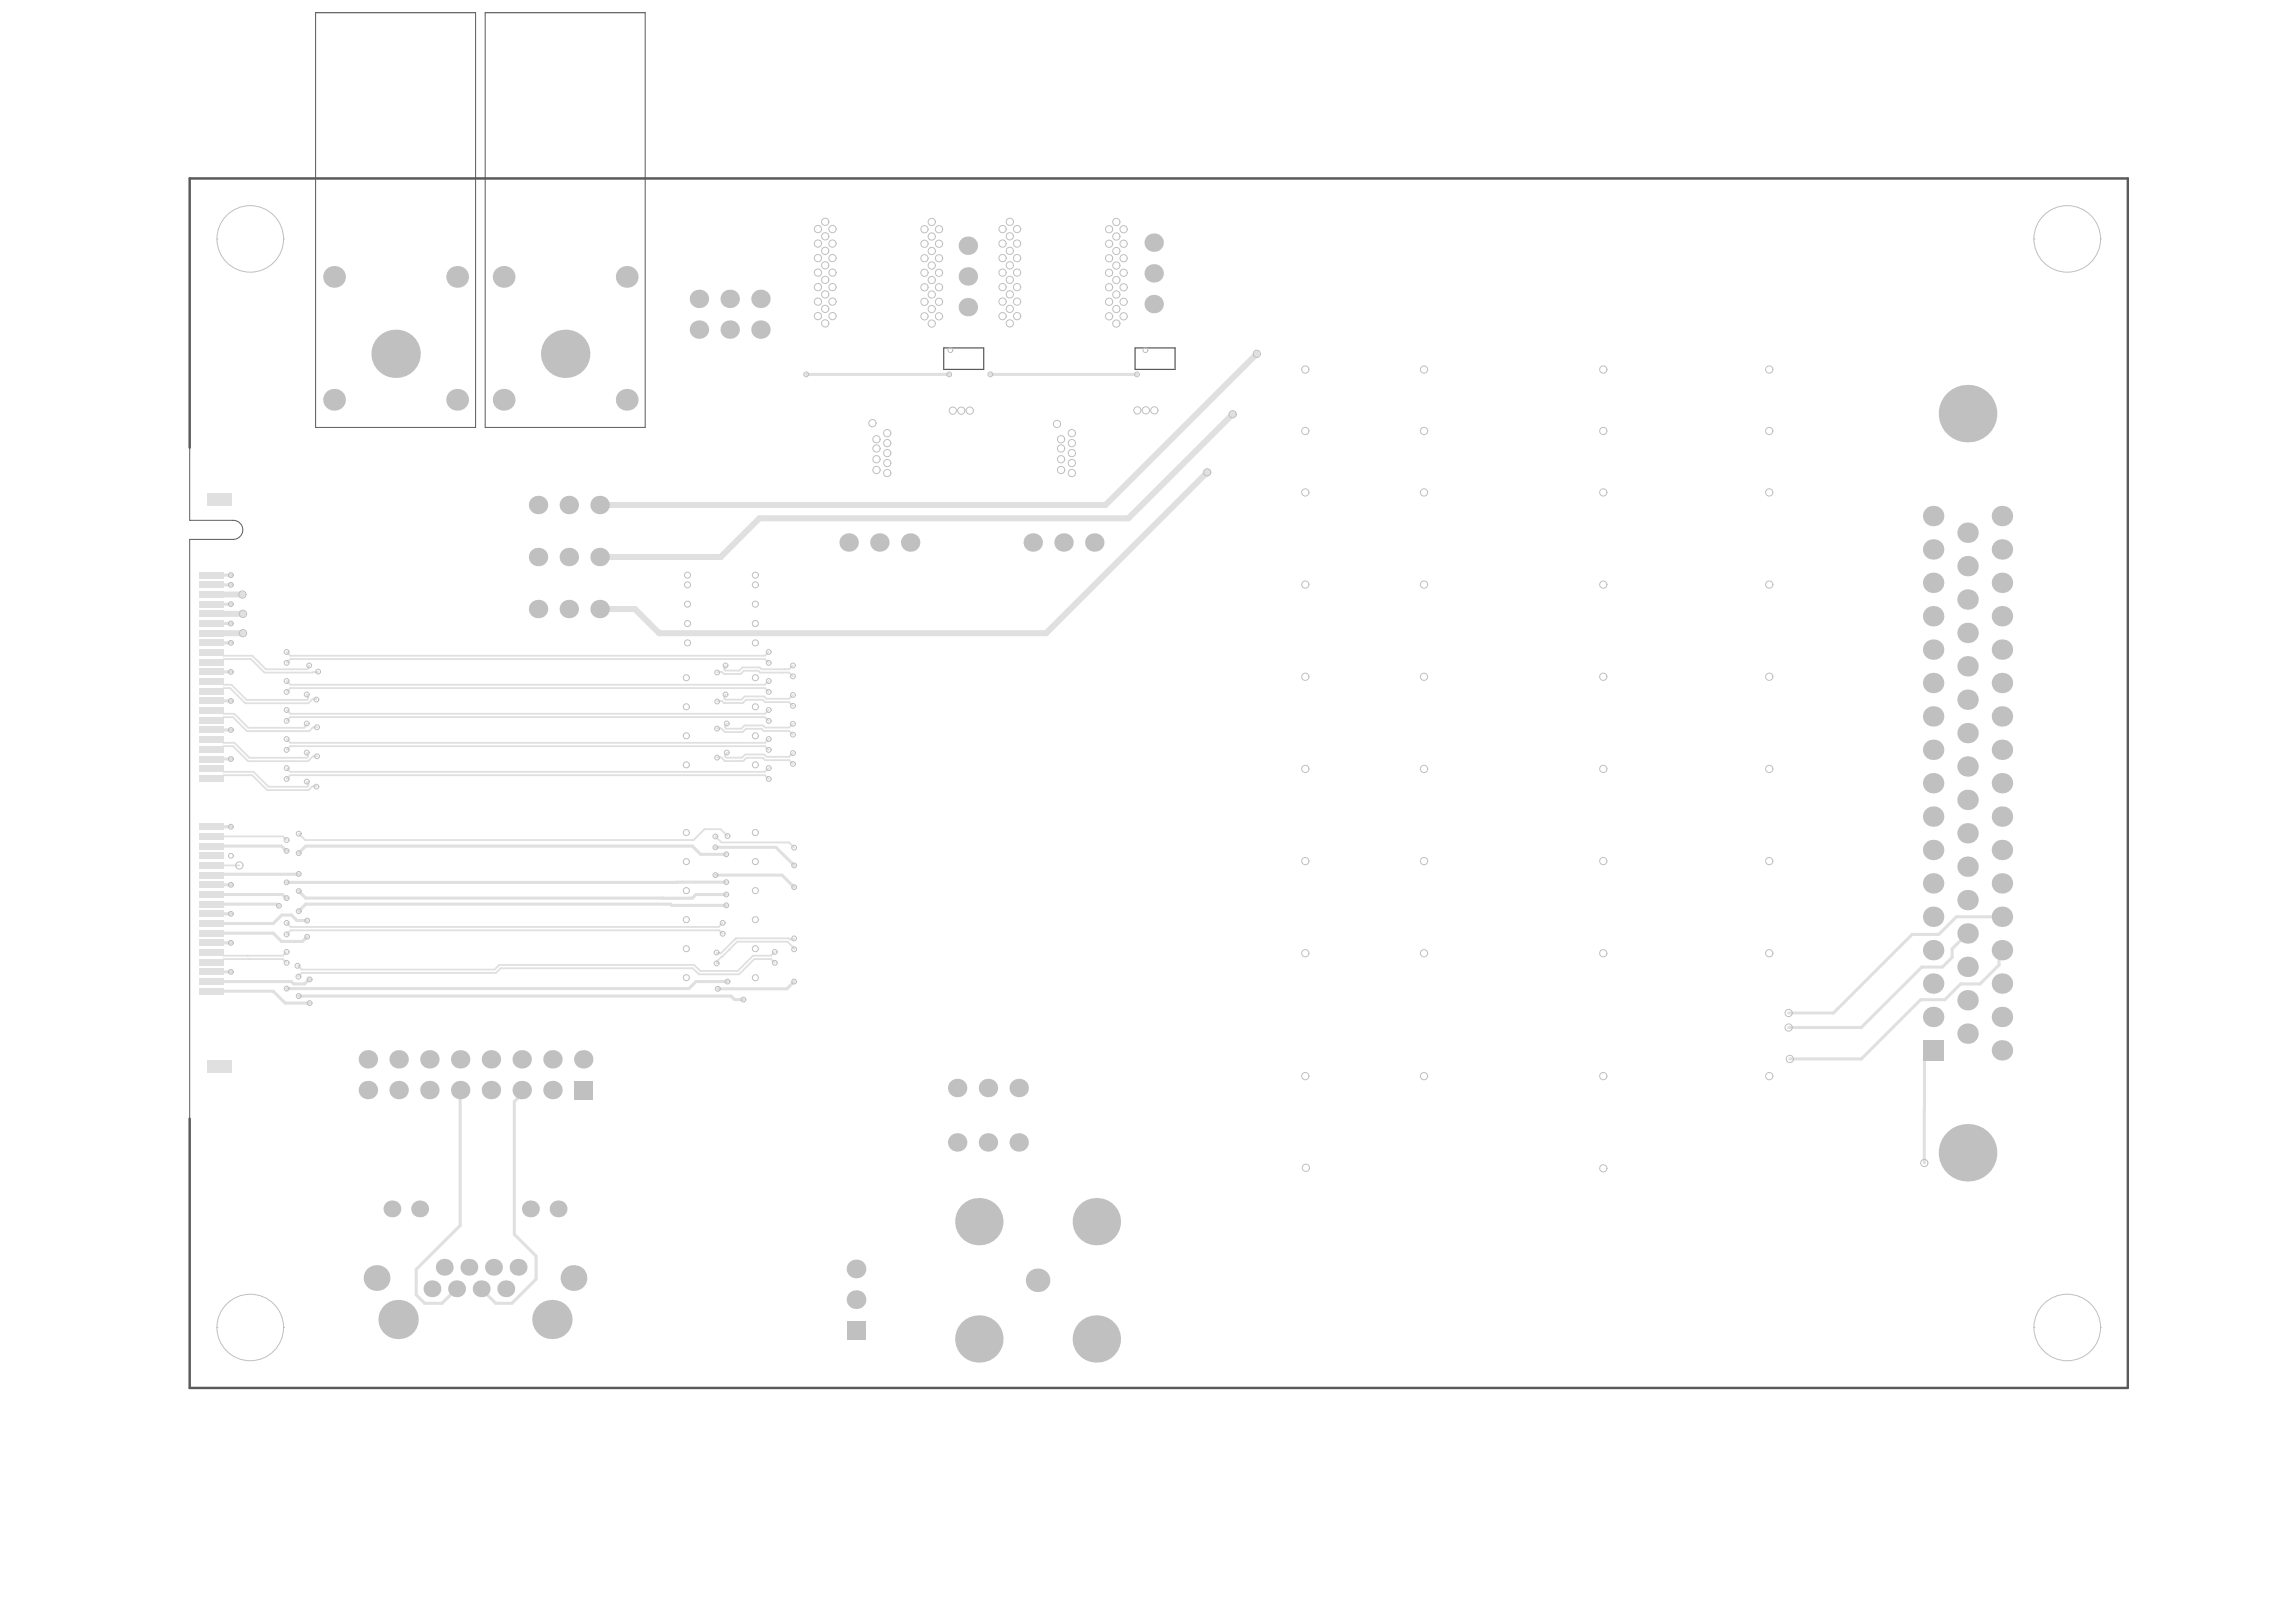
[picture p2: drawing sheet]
<svg xmlns="http://www.w3.org/2000/svg" width="297mm" height="210mm" viewBox="0 0 297 210" stroke-linecap="round" stroke-linejoin="round" font-family="sans-serif">
<path d="M40.8 1.6v53.7h20.7v-53.7M62.8 1.6v53.7h20.7v-53.7" fill="none" stroke="#5a5a5a" stroke-width=".13"/>
<path d="M40.8 1.6h20.7M62.8 1.6h20.7M122.1 45h5.2v2.8h-5.2zM146.9 45h5.1v2.8h-5.1z" fill="none" stroke="#5a5a5a" stroke-width=".16"/>
<path d="M27.4 79.4h4M156.2 61.1l-20.9 20.8M27.4 81.9h4" fill="none" stroke="#e0e0e0" stroke-width=".78"/>
<path d="M259 118.6h-5.9l-2.3 2.3h-3.4l-10.2 10.2h-5.8M250.1 135.9l-1.1 1.2v13.4M254.5 120.8l-1.9 2v1.1l-1.3 1.2h-2.7l-7.8 7.9h-9.4M259 123l-.4 .3v1.6l-2.4 2.4h-2.5l-2.1 2.1h-3.1l-7.7 7.6h-9.2M59.5 141.1v17.5l-5.7 5.7v3.3l1.1 1.1h2.3l1.9-1.9M67.5 141.1v.5l-1 1v17.1l2.9 2.9v2.9l-3.2 3.2h-2.1l-1.8-1.9" fill="none" stroke="#e0e0e0" stroke-width=".4"/>
<circle cx="156.2" cy="61.1" r=".39" fill="#e0e0e0"/>
<path d="M159.5 53.6l-13.5 13.5" fill="none" stroke="#e0e0e0" stroke-width=".78"/>
<circle cx="159.5" cy="53.6" r=".39" fill="#e0e0e0"/>
<path d="M162.6 45.8l-19.6 19.6h-65.4M77.6 78.8h4.5l3.2 3.1h50M146 67.1h-47.8l-5 5h-15.6" fill="none" stroke="#e0e0e0" stroke-width=".78"/>
<path d="M27.4 125.8h2.5M40.1 126.7l-.7 .6h-1.4l-.3-.3h-10.3M90 127l-.9 .9h-52" fill="none" stroke="#e0e0e0" stroke-width=".4"/>
<path d="M38.5 125l.5 .5h25l.6-.6h25.2l.8 .8M90.4 126.1l-.8-.8h-24.8l-.6 .6h-25.2l-.4 .5" fill="none" stroke="#e0e0e0" stroke-width=".23"/>
<circle cx="29.9" cy="125.8" r=".2" fill="#e0e0e0"/>
<path d="M27.4 125.8h.1M27.4 122h2.5" fill="none" stroke="#e0e0e0" stroke-width=".4"/>
<circle cx="29.9" cy="122" r=".2" fill="#e0e0e0"/>
<path d="M27.4 122h.1" fill="none" stroke="#e0e0e0" stroke-width=".4"/>
<circle cx="29.9" cy="118.3" r=".2" fill="#e0e0e0"/>
<path d="M27.4 118.3h.1M27.4 118.3h2.5M27.4 114.5h2.5" fill="none" stroke="#e0e0e0" stroke-width=".4"/>
<circle cx="29.9" cy="114.5" r=".2" fill="#e0e0e0"/>
<path d="M27.4 114.5h.1M27.4 107h2.5" fill="none" stroke="#e0e0e0" stroke-width=".4"/>
<circle cx="29.9" cy="107" r=".2" fill="#e0e0e0"/>
<path d="M27.4 98.2h.1M27.4 98.2h2.5M27.4 107h.1" fill="none" stroke="#e0e0e0" stroke-width=".4"/>
<circle cx="29.9" cy="98.2" r=".2" fill="#e0e0e0"/>
<path d="M27.4 94.5h2.5" fill="none" stroke="#e0e0e0" stroke-width=".4"/>
<circle cx="29.9" cy="94.5" r=".2" fill="#e0e0e0"/>
<path d="M27.4 90.7h.1M27.4 94.5h.1M27.4 90.7h2.5" fill="none" stroke="#e0e0e0" stroke-width=".4"/>
<circle cx="29.9" cy="90.7" r=".2" fill="#e0e0e0"/>
<path d="M27.4 87h2.5" fill="none" stroke="#e0e0e0" stroke-width=".4"/>
<circle cx="29.9" cy="87" r=".2" fill="#e0e0e0"/>
<path d="M27.4 83.2h.1M27.4 87h.1M27.4 83.2h2.5" fill="none" stroke="#e0e0e0" stroke-width=".4"/>
<g fill="#e0e0e0">
<circle cx="29.9" cy="83.2" r=".2"/>
<circle cx="29.9" cy="80.7" r=".2"/>
</g>
<path d="M27.4 78.2h.1M27.4 78.2h2.5M27.4 80.7h.1M27.4 80.7h2.5" fill="none" stroke="#e0e0e0" stroke-width=".4"/>
<circle cx="29.9" cy="78.2" r=".2" fill="#e0e0e0"/>
<path d="M27.4 75.7h2.5M27.4 75.7h.1" fill="none" stroke="#e0e0e0" stroke-width=".4"/>
<g fill="#e0e0e0">
<circle cx="29.9" cy="75.7" r=".2"/>
<circle cx="29.9" cy="74.4" r=".2"/>
</g>
<g fill="none" stroke="#e0e0e0" stroke-width=".4">
<path d="M104.3 48.4h18.5M128.1 48.4h19M27.4 74.4h.1M27.4 74.4h2.5M27.4 109.5h.1M27.4 117h8.4l.3 .2M27.4 115.8h9.1l.6 .4M27.4 109.5h9l.7 .6M38.6 115.3l1 .9h49.6h.4l.4-.4h4M38.6 113.1h-11.1l-.1 .1M38.6 110.4l1-.9h50l1 1.1h3.4M39.7 119.1h-1.3l-.7-.7h-1.3l-1 1.1h-8"/>
<path d="M92.6 113.2h8.6l1.5 1.6M92.6 109.6h7.8l2.3 2.4M94 117.2h-7.1l-.1-.2h-47.2l-1 .9M94 114.2h-56.9M27.4 128.3h8l1.5 1.5h3.2M27.4 120.8h8l1 1h2.7l.6-.6M38.6 128.9h56l.4 .5h1.2M90 127h4.1M102.7 127l-.9 1h-8.9"/>
</g>
<path d="M27.4 76.9h4" fill="none" stroke="#e0e0e0" stroke-width=".78"/>
<g fill="none" stroke="#e0e0e0" stroke-width=".23">
<path d="M27.4 99.5h1.1l.4 .4h3.9l1.9 1.9h5l.2-.1v-.2l-.2-.4M27.4 88.2h1.1l.4 .4h1l2 2h7.8l.2-.2v-.2l-.2-.3M27.4 92h1.1l.4 .4h1.4l1.8 1.8h7.3l.3-.6M27.4 95.7h1.1l.4 .4h1.4l2 2h7.4l.1-.2v-.3l-.1-.2M27.4 97h1.1l.4-.4h1.2l2 1.9h7.8l.6-.6h.5M27.4 93.2h1.1l.4-.4h1.2l1.8 1.8h8.1l.5-.5h.5M27.4 84.4h1.1l.4 .5h3.7l1.8 1.7h5.3l.2-.2 .1-.3M27.4 85.7h1.1l.4-.4h3.6l1.7 1.7h6.2l.8-.1M27.4 89.5h1.1l.4-.5h.9l1.9 2h8.2l.5-.5h.5M37.1 99.4l.5 .5h61.4l.4-.5M37.1 97l.5-.4h61.4l.4 .4M37.1 95.6l.5 .5h61.4l.4-.5"/>
<path d="M37.1 93.3l.5-.5h61.4l.4 .5M37.1 91.9l.5 .5h61.4l.4-.5M37.1 89.5l.5-.5h61.4l.4 .5M37.1 88.1l.5 .5h61.4l.4-.5M37.1 85.8l.5-.5h61.4l.4 .5M37.1 84.4l.5 .5h61.4l.4-.5M92.8 98h.5l.5 .5h2.4l.4-.4h2.1l.3 .3h3.1l.5 .5M92.8 94.3l.5-.1 .5 .5h2.3l.4-.4h2l.3 .3h3.3l.5 .5M92.8 87h.6l.3 .2h2.1l.4-.4h1.9l.2 .2h3.8l.5 .5M92.8 90.8l.6-.1 .3 .3h2.4l.4-.4h2.2l.3 .3h3.1l.5 .4M93.9 86.1l-.2 .3v.2l.1 .2h1.8l.5-.4h2.2l.2 .2h3.6l.5-.5M93.9 89.9l-.2 .2v.3l.1 .1h2.1l.4-.4h2.6l.3 .3h2.9l.5-.5"/>
<path d="M94 97.4l-.2 .3v.2l.2 .2h2l.4-.5h2.5l.3 .3h2.9l.5-.4M94 93.6l-.2 .3v.3l.2 .1h1.9l.4-.4h2.4l.3 .3h3.1l.5-.5M101.5 86.6h.1M27.4 108.2h9.2l.5 .5M27.4 112h3.6M27.4 100.7h1.1l.4-.4h3.7l2 1.9h5.3l.5-.4h.5M37.1 108.7h.1M37.1 119.4h.1M37.1 119.4l.5 .6h55.4l.5-.6M37.1 100.8l.5-.5h61.4l.4 .5M38.6 107.9l.9 .8h50.2l1.4-1.4h2.1l.9 .9M92.6 108.2h.1"/>
<path d="M92.6 108.2l.7 .8h8.8l.6 .7M27.4 124.5h1.1l.4-.4h7.7l.5 .5M32 123.7h.1M32.2 124.1h.1M37.1 120.9h.1M37.1 123.2l-.5 .5h-7.7l-.4-.4h-1.1M93.5 120.8l-.5-.4h-55.4l-.5 .5M94.3 122.9h.1M95.1 121.6h.1M100.2 123.2l-.5 .5h-2.3l-2 2h-4.8M100.2 124.6l-.5-.5h-2.1l-2 2h-5.2M102.5 122.5h.1"/>
<path d="M102.7 121.4v.1a.51 .51 0 0 1-.6-.1h-6.9l-2 2-.5-.1M102.7 122.8v-.1l-.8-.8h-6.5l-2.6 2.5-.1 .3"/>
</g>
<g fill="none" stroke="#c0c0c0" stroke-width=".13">
<circle cx="105.8" cy="37.2" r=".47"/>
<circle cx="105.8" cy="33.4" r=".47"/>
<circle cx="105.8" cy="31.5" r=".47"/>
<circle cx="105.8" cy="35.3" r=".47"/>
<circle cx="105.8" cy="39" r=".47"/>
<circle cx="105.8" cy="29.6" r=".47"/>
<circle cx="106.8" cy="28.7" r=".47"/>
<circle cx="106.8" cy="30.6" r=".47"/>
<circle cx="106.8" cy="40" r=".47"/>
<circle cx="106.8" cy="38.1" r=".47"/>
<circle cx="106.8" cy="36.2" r=".47"/>
<circle cx="106.8" cy="34.3" r=".47"/>
<circle cx="106.8" cy="32.5" r=".47"/>
<circle cx="107.7" cy="37.2" r=".47"/>
<circle cx="107.7" cy="33.4" r=".47"/>
<circle cx="107.7" cy="31.5" r=".47"/>
<circle cx="107.7" cy="35.3" r=".47"/>
<circle cx="107.7" cy="39" r=".47"/>
<circle cx="107.7" cy="29.6" r=".47"/>
<circle cx="119.6" cy="33.4" r=".47"/>
<circle cx="119.6" cy="35.3" r=".47"/>
<circle cx="119.6" cy="37.2" r=".47"/>
<circle cx="119.6" cy="31.5" r=".47"/>
<circle cx="119.6" cy="39.1" r=".47"/>
<circle cx="119.6" cy="29.7" r=".47"/>
<circle cx="120.5" cy="38.1" r=".47"/>
<circle cx="120.5" cy="28.7" r=".47"/>
<circle cx="120.5" cy="30.6" r=".47"/>
<circle cx="120.5" cy="40" r=".47"/>
<circle cx="120.5" cy="32.5" r=".47"/>
<circle cx="120.5" cy="34.4" r=".47"/>
<circle cx="120.5" cy="36.2" r=".47"/>
<circle cx="121.5" cy="33.4" r=".47"/>
<circle cx="121.5" cy="35.3" r=".47"/>
<circle cx="121.5" cy="37.2" r=".47"/>
<circle cx="121.5" cy="39.1" r=".47"/>
<circle cx="121.5" cy="31.5" r=".47"/>
<circle cx="121.5" cy="29.7" r=".47"/>
<circle cx="129.7" cy="37.2" r=".47"/>
<circle cx="129.7" cy="33.4" r=".47"/>
<circle cx="129.7" cy="31.5" r=".47"/>
<circle cx="129.7" cy="35.3" r=".47"/>
<circle cx="129.7" cy="39" r=".47"/>
<circle cx="129.7" cy="29.6" r=".47"/>
<circle cx="130.6" cy="28.7" r=".47"/>
<circle cx="130.6" cy="30.6" r=".47"/>
<circle cx="130.6" cy="40" r=".47"/>
<circle cx="130.6" cy="38.1" r=".47"/>
<circle cx="130.6" cy="36.2" r=".47"/>
<circle cx="130.6" cy="34.3" r=".47"/>
<circle cx="130.6" cy="32.5" r=".47"/>
<circle cx="131.6" cy="37.2" r=".47"/>
<circle cx="131.6" cy="33.4" r=".47"/>
<circle cx="131.6" cy="31.5" r=".47"/>
<circle cx="131.6" cy="35.3" r=".47"/>
<circle cx="131.6" cy="39" r=".47"/>
<circle cx="131.6" cy="29.6" r=".47"/>
<circle cx="143.5" cy="33.4" r=".47"/>
<circle cx="143.5" cy="35.3" r=".47"/>
<circle cx="143.5" cy="37.2" r=".47"/>
<circle cx="143.5" cy="39.1" r=".47"/>
<circle cx="143.5" cy="31.5" r=".47"/>
<circle cx="143.5" cy="29.7" r=".47"/>
<circle cx="144.4" cy="38.1" r=".47"/>
<circle cx="144.4" cy="28.7" r=".47"/>
<circle cx="144.4" cy="30.6" r=".47"/>
<circle cx="144.4" cy="40" r=".47"/>
<circle cx="144.4" cy="32.5" r=".47"/>
<circle cx="144.4" cy="34.4" r=".47"/>
<circle cx="144.4" cy="36.2" r=".47"/>
<circle cx="145.4" cy="33.4" r=".47"/>
<circle cx="145.4" cy="35.3" r=".47"/>
<circle cx="145.4" cy="37.2" r=".47"/>
<circle cx="145.4" cy="39.1" r=".47"/>
<circle cx="145.4" cy="31.5" r=".47"/>
<circle cx="145.4" cy="29.7" r=".47"/>
<circle cx="104.3" cy="48.4" r=".31"/>
<circle cx="105.8" cy="40.9" r=".47"/>
<circle cx="106.8" cy="41.9" r=".47"/>
<circle cx="107.7" cy="40.9" r=".47"/>
<circle cx="112.9" cy="54.8" r=".47"/>
<circle cx="113.4" cy="56.8" r=".47"/>
<circle cx="113.4" cy="59.4" r=".47"/>
<circle cx="113.4" cy="58" r=".47"/>
<circle cx="114.8" cy="56.1" r=".47"/>
<circle cx="114.8" cy="58.6" r=".47"/>
<circle cx="114.8" cy="57.3" r=".47"/>
<circle cx="114.8" cy="59.9" r=".47"/>
<circle cx="119.6" cy="40.9" r=".47"/>
<circle cx="120.5" cy="41.9" r=".47"/>
<circle cx="121.5" cy="40.9" r=".47"/>
<circle cx="122.8" cy="48.4" r=".31"/>
<circle cx="123" cy="45.3" r=".31"/>
<circle cx="123.3" cy="53.1" r=".47"/>
<circle cx="124.4" cy="53.1" r=".47"/>
<circle cx="125.5" cy="53.1" r=".47"/>
<circle cx="128.1" cy="48.4" r=".31"/>
<circle cx="129.7" cy="40.9" r=".47"/>
<circle cx="130.6" cy="41.9" r=".47"/>
<circle cx="131.6" cy="40.9" r=".47"/>
<circle cx="136.7" cy="54.9" r=".47"/>
<circle cx="137.3" cy="56.8" r=".47"/>
<circle cx="137.3" cy="59.4" r=".47"/>
<circle cx="137.3" cy="58" r=".47"/>
<circle cx="138.7" cy="56.1" r=".47"/>
<circle cx="138.7" cy="58.6" r=".47"/>
<circle cx="138.7" cy="57.3" r=".47"/>
<circle cx="138.7" cy="59.9" r=".47"/>
<circle cx="143.5" cy="40.9" r=".47"/>
<circle cx="144.4" cy="41.9" r=".47"/>
<circle cx="145.4" cy="40.9" r=".47"/>
<circle cx="147.1" cy="48.4" r=".31"/>
<circle cx="147.1" cy="53.1" r=".47"/>
<circle cx="148.2" cy="45.3" r=".31"/>
<circle cx="148.2" cy="53.1" r=".47"/>
<circle cx="149.3" cy="53.1" r=".47"/>
<circle cx="159.5" cy="53.6" r=".47"/>
<circle cx="162.6" cy="45.8" r=".47"/>
<circle cx="168.9" cy="55.8" r=".47"/>
<circle cx="168.9" cy="47.8" r=".47"/>
<circle cx="184.2" cy="55.8" r=".47"/>
<circle cx="184.2" cy="47.8" r=".47"/>
<circle cx="207.4" cy="55.8" r=".47"/>
<circle cx="207.4" cy="47.8" r=".47"/>
<circle cx="228.9" cy="55.8" r=".47"/>
<circle cx="228.9" cy="47.8" r=".47"/>
<circle cx="29.9" cy="74.4" r=".31"/>
<circle cx="29.9" cy="78.2" r=".31"/>
<circle cx="29.9" cy="75.7" r=".31"/>
<circle cx="31.4" cy="76.9" r=".47"/>
<circle cx="31.4" cy="79.4" r=".47"/>
<circle cx="88.9" cy="75.7" r=".39"/>
<circle cx="88.9" cy="78.2" r=".39"/>
<circle cx="88.9" cy="74.4" r=".39"/>
<circle cx="97.7" cy="75.7" r=".39"/>
<circle cx="97.7" cy="78.2" r=".39"/>
<circle cx="97.7" cy="74.4" r=".39"/>
<circle cx="113.4" cy="60.8" r=".47"/>
<circle cx="114.8" cy="61.2" r=".47"/>
<circle cx="137.3" cy="60.8" r=".47"/>
<circle cx="138.7" cy="61.2" r=".47"/>
<circle cx="156.2" cy="61.1" r=".47"/>
<circle cx="168.9" cy="63.7" r=".47"/>
<circle cx="168.9" cy="75.7" r=".47"/>
<circle cx="184.2" cy="63.7" r=".47"/>
<circle cx="184.2" cy="75.7" r=".47"/>
<circle cx="207.4" cy="63.7" r=".47"/>
<circle cx="207.4" cy="75.7" r=".47"/>
<circle cx="228.9" cy="63.7" r=".47"/>
<circle cx="228.9" cy="75.7" r=".47"/>
<circle cx="29.9" cy="98.2" r=".31"/>
<circle cx="29.9" cy="90.7" r=".31"/>
<circle cx="29.9" cy="80.7" r=".31"/>
<circle cx="29.9" cy="83.2" r=".31"/>
<circle cx="29.9" cy="94.5" r=".31"/>
<circle cx="29.9" cy="87" r=".31"/>
<circle cx="31.4" cy="81.9" r=".47"/>
<circle cx="37.1" cy="95.6" r=".31"/>
<circle cx="37.1" cy="85.8" r=".31"/>
<circle cx="37.1" cy="97" r=".31"/>
<circle cx="37.1" cy="89.5" r=".31"/>
<circle cx="37.1" cy="88.1" r=".31"/>
<circle cx="37.1" cy="91.9" r=".31"/>
<circle cx="37.1" cy="99.4" r=".31"/>
<circle cx="37.1" cy="93.3" r=".31"/>
<circle cx="37.1" cy="84.4" r=".31"/>
<circle cx="39.7" cy="93.6" r=".31"/>
<circle cx="39.7" cy="97.4" r=".31"/>
<circle cx="39.7" cy="89.9" r=".31"/>
<circle cx="40" cy="86.1" r=".31"/>
<circle cx="40.9" cy="90.5" r=".31"/>
<circle cx="41" cy="94.1" r=".31"/>
<circle cx="41" cy="97.9" r=".31"/>
<circle cx="41.2" cy="86.9" r=".31"/>
<circle cx="88.8" cy="99" r=".39"/>
<circle cx="88.8" cy="91.5" r=".39"/>
<circle cx="88.8" cy="95.2" r=".39"/>
<circle cx="88.8" cy="87.7" r=".39"/>
<circle cx="88.9" cy="83.2" r=".39"/>
<circle cx="88.9" cy="80.7" r=".39"/>
<circle cx="92.8" cy="98" r=".31"/>
<circle cx="92.8" cy="94.3" r=".31"/>
<circle cx="92.8" cy="87" r=".31"/>
<circle cx="92.8" cy="90.8" r=".31"/>
<circle cx="93.9" cy="86.1" r=".31"/>
<circle cx="93.9" cy="89.9" r=".31"/>
<circle cx="94" cy="93.6" r=".31"/>
<circle cx="94" cy="97.4" r=".31"/>
<circle cx="97.7" cy="83.2" r=".39"/>
<circle cx="97.7" cy="87.7" r=".39"/>
<circle cx="97.7" cy="91.5" r=".39"/>
<circle cx="97.7" cy="95.2" r=".39"/>
<circle cx="97.7" cy="99" r=".39"/>
<circle cx="97.7" cy="80.7" r=".39"/>
<circle cx="99.4" cy="95.6" r=".31"/>
<circle cx="99.4" cy="85.8" r=".31"/>
<circle cx="99.4" cy="97" r=".31"/>
<circle cx="99.4" cy="89.5" r=".31"/>
<circle cx="99.4" cy="88.1" r=".31"/>
<circle cx="99.4" cy="91.9" r=".31"/>
<circle cx="99.4" cy="99.4" r=".31"/>
<circle cx="99.4" cy="93.3" r=".31"/>
<circle cx="99.4" cy="84.4" r=".31"/>
<circle cx="102.6" cy="95.1" r=".31"/>
<circle cx="102.6" cy="91.3" r=".31"/>
<circle cx="102.6" cy="98.9" r=".31"/>
<circle cx="102.6" cy="89.9" r=".31"/>
<circle cx="102.6" cy="86.1" r=".31"/>
<circle cx="102.6" cy="93.7" r=".31"/>
<circle cx="102.6" cy="87.5" r=".31"/>
<circle cx="102.6" cy="97.5" r=".31"/>
<circle cx="168.9" cy="99.5" r=".47"/>
<circle cx="168.9" cy="87.6" r=".47"/>
<circle cx="184.2" cy="99.5" r=".47"/>
<circle cx="184.2" cy="87.6" r=".47"/>
<circle cx="207.4" cy="99.5" r=".47"/>
<circle cx="207.4" cy="87.6" r=".47"/>
<circle cx="228.9" cy="99.5" r=".47"/>
<circle cx="228.9" cy="87.6" r=".47"/>
<circle cx="29.9" cy="114.5" r=".31"/>
<circle cx="29.9" cy="118.3" r=".31"/>
<circle cx="29.9" cy="110.7" r=".31"/>
<circle cx="29.9" cy="107" r=".31"/>
<circle cx="31" cy="112" r=".47"/>
<circle cx="36.1" cy="117.2" r=".31"/>
<circle cx="37.1" cy="116.2" r=".31"/>
<circle cx="37.1" cy="100.8" r=".31"/>
<circle cx="37.1" cy="108.7" r=".31"/>
<circle cx="37.1" cy="110.1" r=".31"/>
<circle cx="37.1" cy="119.4" r=".31"/>
<circle cx="37.1" cy="114.2" r=".31"/>
<circle cx="38.6" cy="110.4" r=".31"/>
<circle cx="38.6" cy="115.3" r=".31"/>
<circle cx="38.6" cy="117.9" r=".31"/>
<circle cx="38.6" cy="113.1" r=".31"/>
<circle cx="38.6" cy="107.9" r=".31"/>
<circle cx="39.7" cy="101.1" r=".31"/>
<circle cx="39.7" cy="119.1" r=".31"/>
<circle cx="40.9" cy="101.8" r=".31"/>
<circle cx="88.8" cy="119" r=".39"/>
<circle cx="88.8" cy="115.3" r=".39"/>
<circle cx="88.8" cy="111.5" r=".39"/>
<circle cx="88.8" cy="107.7" r=".39"/>
<circle cx="92.6" cy="108.2" r=".31"/>
<circle cx="92.6" cy="109.6" r=".31"/>
<circle cx="92.6" cy="113.2" r=".31"/>
<circle cx="93.5" cy="119.4" r=".31"/>
<circle cx="94" cy="117.2" r=".31"/>
<circle cx="94" cy="114.2" r=".31"/>
<circle cx="94" cy="110.6" r=".31"/>
<circle cx="94" cy="115.8" r=".31"/>
<circle cx="94.1" cy="108.2" r=".31"/>
<circle cx="97.7" cy="107.7" r=".39"/>
<circle cx="97.7" cy="119" r=".39"/>
<circle cx="97.7" cy="111.5" r=".39"/>
<circle cx="97.7" cy="115.3" r=".39"/>
<circle cx="99.4" cy="100.8" r=".31"/>
<circle cx="102.7" cy="112" r=".31"/>
<circle cx="102.7" cy="114.8" r=".31"/>
<circle cx="102.7" cy="109.7" r=".31"/>
<circle cx="168.9" cy="111.4" r=".47"/>
<circle cx="184.2" cy="111.4" r=".47"/>
<circle cx="207.4" cy="111.4" r=".47"/>
<circle cx="228.9" cy="111.4" r=".47"/>
<circle cx="29.9" cy="122" r=".31"/>
<circle cx="29.9" cy="125.8" r=".31"/>
<circle cx="37.1" cy="123.2" r=".31"/>
<circle cx="37.1" cy="120.9" r=".31"/>
<circle cx="37.1" cy="124.6" r=".31"/>
<circle cx="37.1" cy="127.9" r=".31"/>
<circle cx="38.5" cy="125" r=".31"/>
<circle cx="38.6" cy="126.4" r=".31"/>
<circle cx="38.6" cy="128.9" r=".31"/>
<circle cx="39.7" cy="121.2" r=".31"/>
<circle cx="40.1" cy="129.8" r=".31"/>
<circle cx="40.1" cy="126.7" r=".31"/>
<circle cx="88.8" cy="122.8" r=".39"/>
<circle cx="88.8" cy="126.5" r=".39"/>
<circle cx="92.7" cy="123.3" r=".31"/>
<circle cx="92.7" cy="124.7" r=".31"/>
<circle cx="92.9" cy="128" r=".31"/>
<circle cx="93.5" cy="120.8" r=".31"/>
<circle cx="94.1" cy="127" r=".31"/>
<circle cx="96.2" cy="129.4" r=".31"/>
<circle cx="97.7" cy="122.8" r=".39"/>
<circle cx="97.7" cy="126.5" r=".39"/>
<circle cx="100.2" cy="124.6" r=".31"/>
<circle cx="100.2" cy="123.2" r=".31"/>
<circle cx="102.7" cy="122.8" r=".31"/>
<circle cx="102.7" cy="121.4" r=".31"/>
<circle cx="102.7" cy="127" r=".31"/>
<circle cx="168.9" cy="123.4" r=".47"/>
<circle cx="168.9" cy="139.3" r=".47"/>
<circle cx="184.2" cy="123.4" r=".47"/>
<circle cx="184.2" cy="139.3" r=".47"/>
<circle cx="207.4" cy="123.4" r=".47"/>
<circle cx="207.4" cy="139.3" r=".47"/>
<circle cx="228.9" cy="123.4" r=".47"/>
<circle cx="228.9" cy="139.3" r=".47"/>
<circle cx="231.4" cy="131.1" r=".47"/>
<circle cx="231.4" cy="133" r=".47"/>
<circle cx="231.6" cy="137" r=".47"/>
<circle cx="168.9" cy="151.1" r=".47"/>
<circle cx="207.4" cy="151.2" r=".47"/>
<circle cx="249" cy="150.5" r=".47"/>
</g>
<g fill="#c0c0c0">
<circle cx="125.2" cy="39.7" r="1.19"/>
<circle cx="125.2" cy="35.8" r="1.19"/>
<circle cx="125.2" cy="31.8" r="1.19"/>
<circle cx="67" cy="164" r="1.09"/>
<circle cx="67.5" cy="141.1" r="1.19"/>
<circle cx="67.5" cy="137.1" r="1.19"/>
<circle cx="68.6" cy="156.4" r="1.09"/>
<circle cx="74.2" cy="165.4" r="1.67"/>
<circle cx="72.2" cy="156.4" r="1.09"/>
<circle cx="71.4" cy="170.8" r="2.54"/>
<circle cx="65.4" cy="166.8" r="1.09"/>
<circle cx="71.5" cy="141.1" r="1.19"/>
<circle cx="71.5" cy="137.1" r="1.19"/>
<circle cx="75.5" cy="137.1" r="1.19"/>
</g>
<path d="M74.3 139.9h2.3v2.4h-2.3z" fill-rule="evenodd" fill="#c0c0c0"/>
<path d="M28.1 171.8h.1M28.1 171.8a4.3 4.3 0 0 0 4.3 4.3 4.3 4.3 0 0 0 4.3-4.3M28.1 171.8a4.3 4.3 0 0 1 4.3-4.3 4.3 4.3 0 0 1 4.3 4.3M36.7 171.8h.1" fill="none" stroke="#c0c0c0" stroke-width=".13"/>
<g fill="#c0c0c0">
<circle cx="51.5" cy="170.8" r="2.54"/>
<circle cx="62.3" cy="166.8" r="1.09"/>
<circle cx="59.1" cy="166.8" r="1.09"/>
<circle cx="55.9" cy="166.8" r="1.09"/>
<circle cx="48.7" cy="165.4" r="1.67"/>
<circle cx="63.8" cy="164" r="1.09"/>
<circle cx="60.7" cy="164" r="1.09"/>
<circle cx="57.5" cy="164" r="1.09"/>
<circle cx="54.3" cy="156.4" r="1.09"/>
<circle cx="50.7" cy="156.4" r="1.09"/>
<circle cx="63.5" cy="141.1" r="1.19"/>
<circle cx="59.5" cy="141.1" r="1.19"/>
<circle cx="55.6" cy="141.1" r="1.19"/>
<circle cx="51.6" cy="141.1" r="1.19"/>
<circle cx="47.6" cy="141.1" r="1.19"/>
<circle cx="63.5" cy="137.1" r="1.19"/>
<circle cx="59.5" cy="137.1" r="1.19"/>
<circle cx="55.6" cy="137.1" r="1.19"/>
<circle cx="51.6" cy="137.1" r="1.19"/>
<circle cx="47.6" cy="137.1" r="1.19"/>
<circle cx="98.4" cy="42.7" r="1.19"/>
<circle cx="98.4" cy="38.7" r="1.19"/>
<circle cx="94.4" cy="38.7" r="1.19"/>
<circle cx="94.4" cy="42.7" r="1.19"/>
<circle cx="90.4" cy="42.7" r="1.19"/>
<circle cx="90.4" cy="38.7" r="1.19"/>
<circle cx="81.1" cy="51.7" r="1.41"/>
<circle cx="81.1" cy="35.8" r="1.41"/>
<circle cx="77.6" cy="78.8" r="1.19"/>
<circle cx="77.6" cy="72.1" r="1.19"/>
<circle cx="77.6" cy="65.4" r="1.19"/>
<circle cx="73.6" cy="78.8" r="1.19"/>
<circle cx="73.6" cy="72.1" r="1.19"/>
<circle cx="73.6" cy="65.4" r="1.19"/>
<circle cx="73.1" cy="45.8" r="3.1"/>
<circle cx="69.6" cy="78.8" r="1.19"/>
<circle cx="69.6" cy="65.4" r="1.19"/>
<circle cx="69.6" cy="72.1" r="1.19"/>
<circle cx="65.2" cy="51.7" r="1.41"/>
<circle cx="65.2" cy="35.8" r="1.41"/>
<circle cx="59.1" cy="35.8" r="1.41"/>
<circle cx="59.1" cy="51.7" r="1.41"/>
<circle cx="51.2" cy="45.8" r="3.1"/>
<circle cx="43.2" cy="35.8" r="1.41"/>
<circle cx="43.2" cy="51.7" r="1.41"/>
</g>
<path d="M28.1 30.9h.1M28.1 30.9a4.3 4.3 0 0 0 4.3 4.3 4.3 4.3 0 0 0 4.3-4.3M28.1 30.9a4.3 4.3 0 0 1 4.3-4.3 4.3 4.3 0 0 1 4.3 4.3M36.7 30.9h.1" fill="none" stroke="#c0c0c0" stroke-width=".13"/>
<path d="M109.5 171h2.5v2.4h-2.5z" fill-rule="evenodd" fill="#c0c0c0"/>
<g fill="#c0c0c0">
<circle cx="123.8" cy="140.8" r="1.19"/>
<circle cx="110.7" cy="164.2" r="1.21"/>
<circle cx="110.7" cy="168.2" r="1.21"/>
</g>
<path d="M263.1 171.8a4.3 4.3 0 0 0 4.3 4.3 4.3 4.3 0 0 0 4.4-4.3M263.1 171.8a4.3 4.3 0 0 1 4.3-4.3 4.3 4.3 0 0 1 4.4 4.3M263.1 171.8h.1M271.8 171.8h.1" fill="none" stroke="#c0c0c0" stroke-width=".13"/>
<g fill="#c0c0c0">
<circle cx="259" cy="131.6" r="1.32"/>
<circle cx="259" cy="118.6" r="1.32"/>
<circle cx="259" cy="123" r="1.32"/>
<circle cx="259" cy="127.3" r="1.32"/>
<circle cx="259" cy="135.9" r="1.32"/>
<circle cx="254.5" cy="116.5" r="1.32"/>
<circle cx="259" cy="114.3" r="1.32"/>
<circle cx="254.5" cy="120.8" r="1.32"/>
<circle cx="254.5" cy="125.1" r="1.32"/>
<circle cx="254.5" cy="133.8" r="1.32"/>
<circle cx="254.5" cy="112.2" r="1.32"/>
<circle cx="254.5" cy="129.4" r="1.32"/>
<circle cx="250.1" cy="127.3" r="1.32"/>
<circle cx="250.1" cy="123" r="1.32"/>
<circle cx="250.1" cy="118.6" r="1.32"/>
<circle cx="250.1" cy="114.3" r="1.32"/>
<circle cx="250.1" cy="131.6" r="1.32"/>
<circle cx="254.5" cy="77.6" r="1.32"/>
<circle cx="254.5" cy="81.9" r="1.32"/>
<circle cx="259" cy="101.4" r="1.32"/>
<circle cx="259" cy="97" r="1.32"/>
<circle cx="259" cy="92.7" r="1.32"/>
<circle cx="259" cy="88.4" r="1.32"/>
<circle cx="254.5" cy="86.2" r="1.32"/>
<circle cx="254.5" cy="103.5" r="1.32"/>
<circle cx="254.5" cy="99.2" r="1.32"/>
<circle cx="254.5" cy="94.9" r="1.32"/>
<circle cx="254.5" cy="90.5" r="1.32"/>
<circle cx="259" cy="84.1" r="1.32"/>
<circle cx="259" cy="79.7" r="1.32"/>
<circle cx="250.1" cy="66.8" r="1.32"/>
<circle cx="254.5" cy="73.3" r="1.32"/>
<circle cx="250.1" cy="97" r="1.32"/>
<circle cx="250.1" cy="92.7" r="1.32"/>
<circle cx="250.1" cy="88.4" r="1.32"/>
<circle cx="250.1" cy="84.1" r="1.32"/>
<circle cx="250.1" cy="75.4" r="1.32"/>
<circle cx="250.1" cy="71.1" r="1.32"/>
<circle cx="250.1" cy="79.7" r="1.32"/>
<circle cx="254.5" cy="68.9" r="1.32"/>
<circle cx="254.5" cy="53.5" r="3.7"/>
<circle cx="131.8" cy="140.8" r="1.19"/>
<circle cx="127.8" cy="140.8" r="1.19"/>
<circle cx="250.1" cy="101.4" r="1.32"/>
<circle cx="250.1" cy="105.7" r="1.32"/>
<circle cx="250.1" cy="110" r="1.32"/>
<circle cx="254.5" cy="149.2" r="3.7"/>
<circle cx="254.5" cy="107.8" r="1.32"/>
<circle cx="259" cy="110" r="1.32"/>
<circle cx="259" cy="105.7" r="1.32"/>
<circle cx="259" cy="71.1" r="1.32"/>
<circle cx="259" cy="75.4" r="1.32"/>
<circle cx="259" cy="66.8" r="1.32"/>
<circle cx="141.6" cy="70.2" r="1.19"/>
<circle cx="137.6" cy="70.2" r="1.19"/>
<circle cx="133.6" cy="70.2" r="1.19"/>
<circle cx="109.8" cy="70.2" r="1.19"/>
<circle cx="117.8" cy="70.2" r="1.19"/>
<circle cx="113.8" cy="70.2" r="1.19"/>
<circle cx="149.3" cy="39.4" r="1.19"/>
</g>
<path d="M248.8 134.6h2.6v2.6h-2.6z" fill-rule="evenodd" fill="#c0c0c0"/>
<path d="M263.1 30.9a4.3 4.3 0 0 0 4.3 4.3 4.3 4.3 0 0 0 4.4-4.3M263.1 30.9a4.3 4.3 0 0 1 4.3-4.3 4.3 4.3 0 0 1 4.4 4.3M263.1 30.9h.1M271.8 30.9h.1" fill="none" stroke="#c0c0c0" stroke-width=".13"/>
<g fill="#c0c0c0">
<circle cx="149.3" cy="31.4" r="1.19"/>
<circle cx="149.3" cy="35.4" r="1.19"/>
<circle cx="141.8" cy="173.3" r="3.1"/>
<circle cx="123.8" cy="147.8" r="1.19"/>
<circle cx="141.8" cy="158.1" r="3.1"/>
<circle cx="134.2" cy="165.7" r="1.53"/>
<circle cx="131.8" cy="147.8" r="1.19"/>
<circle cx="127.8" cy="147.8" r="1.19"/>
<circle cx="126.6" cy="173.3" r="3.1"/>
<circle cx="126.6" cy="158.1" r="3.1"/>
</g>
<g fill="#e0e0e0">
<path d="M25.8 117.9h3.1v.7h-3.1z" fill-rule="evenodd"/>
<path d="M25.8 116.6h3.1v.8h-3.1z" fill-rule="evenodd"/>
<path d="M25.8 120.4h3.1v.8h-3.1z" fill-rule="evenodd"/>
<path d="M25.8 121.6h3.1v.8h-3.1z" fill-rule="evenodd"/>
<path d="M25.8 119.1h3.1v.8h-3.1z" fill-rule="evenodd"/>
<path d="M25.8 112.9h3.1v.7h-3.1z" fill-rule="evenodd"/>
<path d="M25.8 111.6h3.1v.8h-3.1z" fill-rule="evenodd"/>
<path d="M25.8 115.4h3.1v.7h-3.1z" fill-rule="evenodd"/>
<path d="M25.8 79h3.1v.8h-3.1z" fill-rule="evenodd"/>
<path d="M25.8 80.3h3.1v.8h-3.1z" fill-rule="evenodd"/>
<path d="M25.8 77.8h3.1v.8h-3.1z" fill-rule="evenodd"/>
<path d="M25.8 82.8h3.1v.8h-3.1z" fill-rule="evenodd"/>
<path d="M26.9 63.9h3.1v1.5h-3.1z" fill-rule="evenodd"/>
<path d="M25.8 126.6h3.1v.8h-3.1z" fill-rule="evenodd"/>
<path d="M25.8 81.6h3.1v.7h-3.1z" fill-rule="evenodd"/>
<path d="M25.8 127.9h3.1v.8h-3.1z" fill-rule="evenodd"/>
<path d="M25.8 76.5h3.1v.8h-3.1z" fill-rule="evenodd"/>
<path d="M26.9 137.3h3.1v1.5h-3.1z" fill-rule="evenodd"/>
<path d="M25.8 124.1h3.1v.8h-3.1z" fill-rule="evenodd"/>
<path d="M25.8 122.9h3.1v.8h-3.1z" fill-rule="evenodd"/>
<path d="M25.8 125.4h3.1v.8h-3.1z" fill-rule="evenodd"/>
<path d="M25.8 75.3h3.1v.8h-3.1z" fill-rule="evenodd"/>
<path d="M25.8 114.1h3.1v.8h-3.1z" fill-rule="evenodd"/>
<path d="M25.8 92.8h3.1v.8h-3.1z" fill-rule="evenodd"/>
<path d="M25.8 90.3h3.1v.8h-3.1z" fill-rule="evenodd"/>
<path d="M25.8 91.6h3.1v.8h-3.1z" fill-rule="evenodd"/>
<path d="M25.8 95.3h3.1v.8h-3.1z" fill-rule="evenodd"/>
<path d="M25.8 94.1h3.1v.8h-3.1z" fill-rule="evenodd"/>
<path d="M25.8 86.6h3.1v.7h-3.1z" fill-rule="evenodd"/>
<path d="M25.8 85.3h3.1v.8h-3.1z" fill-rule="evenodd"/>
<path d="M25.8 89.1h3.1v.7h-3.1z" fill-rule="evenodd"/>
<path d="M25.8 87.8h3.1v.8h-3.1z" fill-rule="evenodd"/>
<path d="M25.8 109.1h3.1v.8h-3.1z" fill-rule="evenodd"/>
<path d="M25.8 106.6h3.1v.8h-3.1z" fill-rule="evenodd"/>
<path d="M25.8 107.8h3.1v.8h-3.1z" fill-rule="evenodd"/>
<path d="M25.8 110.4h3.1v.7h-3.1z" fill-rule="evenodd"/>
<path d="M25.8 97.8h3.1v.8h-3.1z" fill-rule="evenodd"/>
<path d="M25.8 96.6h3.1v.8h-3.1z" fill-rule="evenodd"/>
<path d="M25.8 100.3h3.1v.8h-3.1z" fill-rule="evenodd"/>
<path d="M25.8 99.1h3.1v.8h-3.1z" fill-rule="evenodd"/>
<path d="M25.8 84.1h3.1v.7h-3.1z" fill-rule="evenodd"/>
<path d="M25.8 74h3.1v.8h-3.1z" fill-rule="evenodd"/>
</g>
<path d="M24.5 57.9v9.4h5.7a1.23 1.23 0 0 1 1.2 1.3 1.23 1.23 0 0 1-1.2 1.2h-5.7v75" fill="none" stroke="#5a5a5a" stroke-width=".13"/>
<path d="M24.5 57.9v-34.8h250.8v156.5h-250.8v-34.8" fill="none" stroke="#5a5a5a" stroke-width=".31"/>
</svg>
